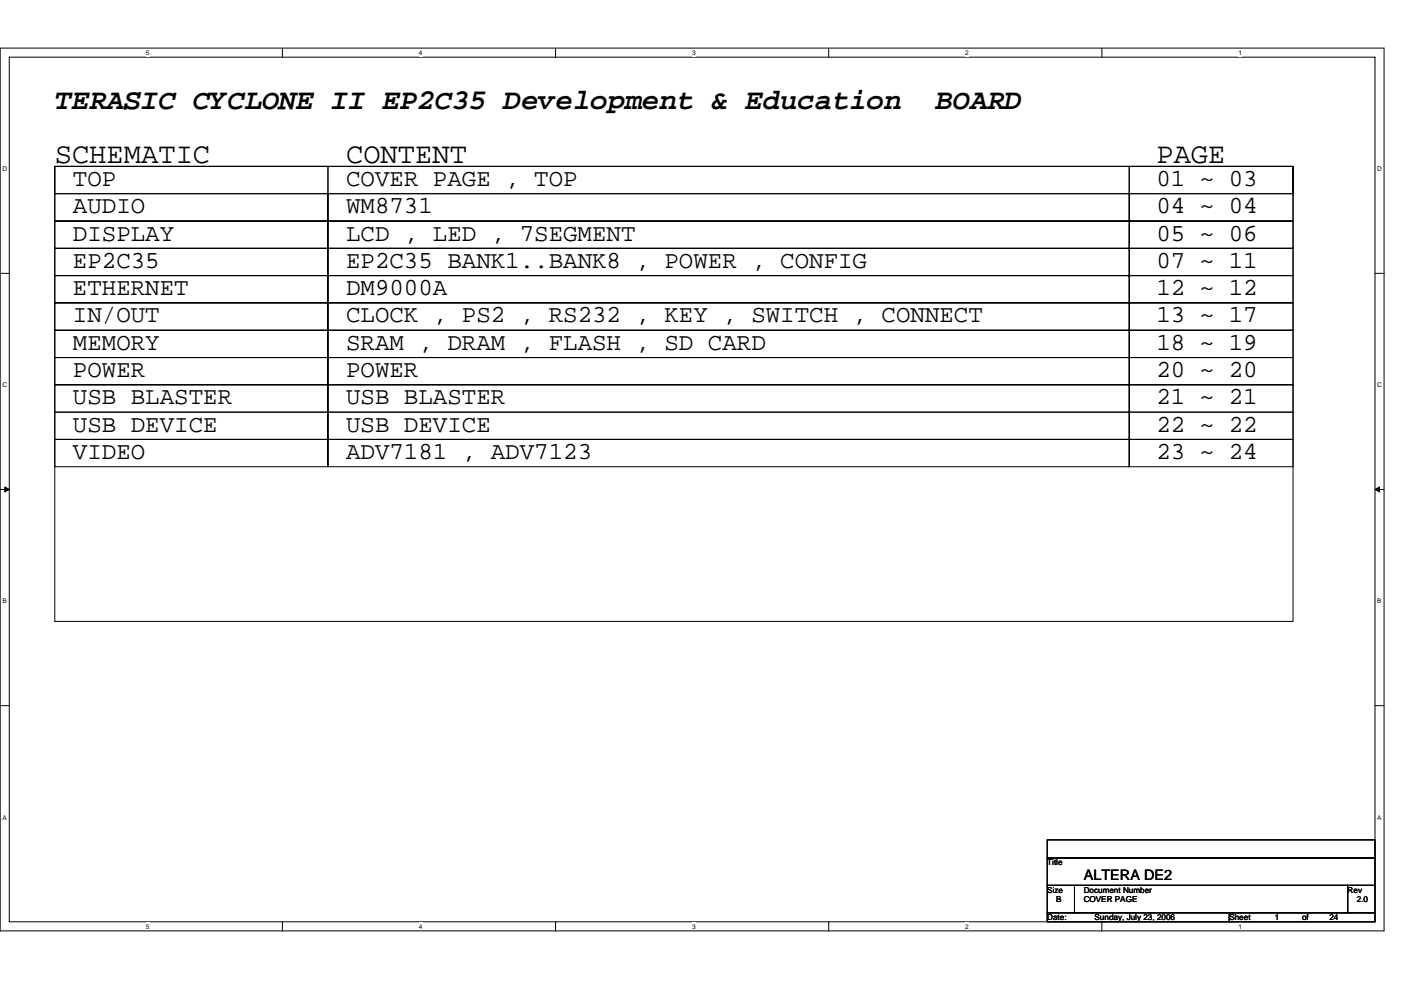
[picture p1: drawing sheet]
<svg xmlns="http://www.w3.org/2000/svg" width="297mm" height="210mm" viewBox="0 0 297 210" stroke-linecap="round" stroke-linejoin="round" font-family="sans-serif">
<defs><g id="words">
<g font-size="6.2">
<text x="11.6" y="23.1">TERASIC CYCLONE II EP2C35 Development &amp; Education</text>
<text x="198.3" y="23.1">BOARD</text>
<text x="11.6" y="34.6">SCHEMATIC</text>
<text x="73.4" y="34.6">CONTENT</text>
<text x="245.2" y="34.6">PAGE</text>
</g>
<g font-size="5.2">
<text x="15.5" y="39.4">TOP</text>
<text x="73.4" y="39.4">COVER PAGE , TOP</text>
<text x="245.2" y="39.4">01 ~ 03</text>
<text x="15.5" y="45.2">AUDIO</text>
<text x="73.4" y="45.2">WM8731</text>
<text x="245.2" y="45.2">04 ~ 04</text>
<text x="15.5" y="51">DISPLAY</text>
<text x="73.4" y="51">LCD , LED , 7SEGMENT</text>
<text x="245.2" y="51">05 ~ 06</text>
<text x="15.5" y="56.8">EP2C35</text>
<text x="73.4" y="56.8">EP2C35 BANK1..BANK8 , POWER , CONFIG</text>
<text x="245.2" y="56.8">07 ~ 11</text>
<text x="15.5" y="62.6">ETHERNET</text>
<text x="73.4" y="62.6">DM9000A</text>
<text x="245.2" y="62.6">12 ~ 12</text>
<text x="15.5" y="68.4">IN/OUT</text>
<text x="73.4" y="68.4">CLOCK , PS2 , RS232 , KEY , SWITCH , CONNECT</text>
<text x="245.2" y="68.4">13 ~ 17</text>
<text x="15.5" y="74.2">MEMORY</text>
<text x="73.4" y="74.2">SRAM , DRAM , FLASH , SD CARD</text>
<text x="245.2" y="74.2">18 ~ 19</text>
<text x="15.5" y="80">POWER</text>
<text x="73.4" y="80">POWER</text>
<text x="245.2" y="80">20 ~ 20</text>
<text x="15.5" y="85.8">USB BLASTER</text>
<text x="73.4" y="85.8">USB BLASTER</text>
<text x="245.2" y="85.8">21 ~ 21</text>
<text x="15.5" y="91.6">USB DEVICE</text>
<text x="73.4" y="91.6">USB DEVICE</text>
<text x="245.2" y="91.6">22 ~ 22</text>
<text x="15.5" y="97.3">VIDEO</text>
<text x="73.4" y="97.3">ADV7181 , ADV7123</text>
<text x="245.2" y="97.3">23 ~ 24</text>
</g>
<text font-size="3.1" x="229.8" y="186.7">ALTERA DE2</text>
<g font-size="1.7">
<text x="222" y="183.6">Title</text>
<text x="222" y="189.3">Size</text>
<text x="224" y="191.3">B</text>
<text x="229.8" y="189.3">Document Number</text>
<text x="229.8" y="191.3">COVER PAGE</text>
<text x="285.7" y="189.3">Rev</text>
<text x="287.7" y="191.3">2.0</text>
<text x="222" y="195.1">Date:</text>
<text x="232.1" y="195.1">Sunday, July 23, 2006</text>
<text x="260.6" y="195.1">Sheet</text>
<text x="270.3" y="195.1">1</text>
<text x="276.1" y="195.1">of</text>
<text x="281.9" y="195.1">24</text>
</g>
<g font-size="1.4">
<text x="30.9" y="11.7">5</text>
<text x="88.8" y="11.7">4</text>
<text x="146.7" y="11.7">3</text>
<text x="204.7" y="11.7">2</text>
<text x="262.6" y="11.7">1</text>
<text x=".5" y="36.3">D</text>
<text x="292" y="36.3">D</text>
<text x=".5" y="82.1">C</text>
<text x="292" y="82.1">C</text>
<text x=".5" y="128">B</text>
<text x="292" y="128">B</text>
<text x=".5" y="173.8">A</text>
<text x="292" y="173.8">A</text>
<text x="30.9" y="197">5</text>
<text x="88.8" y="197">4</text>
<text x="146.7" y="197">3</text>
<text x="204.7" y="197">2</text>
<text x="262.6" y="197">1</text>
</g>
</g></defs>
<path d="M0 10.2h293.5v187.2h-293.5zM2 12.1h289.5v183.4h-289.5z" fill="none" stroke="#000" stroke-width=".21"/>
<g fill="#fff">
<path d="M30.9 10.4h.8v1.6h-.8z"/>
<path d="M30.9 195.7h.8v1.6h-.8z"/>
</g>
<path d="M59.9 10.2v1.9M59.9 195.5v1.9" fill="none" stroke="#000" stroke-width=".21"/>
<g fill="#fff">
<path d="M88.8 10.4h.8v1.6h-.8z"/>
<path d="M88.8 195.7h.8v1.6h-.8z"/>
</g>
<path d="M117.8 10.2v1.9M117.8 195.5v1.9" fill="none" stroke="#000" stroke-width=".21"/>
<g fill="#fff">
<path d="M146.7 10.4h.8v1.6h-.8z"/>
<path d="M146.7 195.7h.8v1.6h-.8z"/>
</g>
<path d="M175.7 10.2v1.9M175.7 195.5v1.9" fill="none" stroke="#000" stroke-width=".21"/>
<g fill="#fff">
<path d="M204.7 10.4h.7v1.6h-.7z"/>
<path d="M204.7 195.7h.7v1.6h-.7z"/>
</g>
<path d="M233.6 10.2v1.9M233.6 195.5v1.9" fill="none" stroke="#000" stroke-width=".21"/>
<g fill="#fff">
<path d="M262.6 10.4h.7v1.6h-.7z"/>
<path d="M262.6 195.7h.7v1.6h-.7z"/>
<path d="M.5 35.1h1v1.5h-1z"/>
<path d="M292 35.1h1v1.5h-1z"/>
<path d="M.5 80.9h1v1.5h-1z"/>
<path d="M292 80.9h1v1.5h-1z"/>
</g>
<path d="M0 58h2M291.5 58h2" fill="none" stroke="#000" stroke-width=".21"/>
<g fill="#fff">
<path d="M.5 126.7h.9v1.6h-.9z"/>
<path d="M292 126.7h.9v1.6h-.9z"/>
</g>
<path d="M0 103.8h2M291.5 103.8h2" fill="none" stroke="#000" stroke-width=".21"/>
<path d="M1 103.3l1 .5-1 .6zM291.5 103.8l1-.5v1.1z" fill="#000" stroke="#000" stroke-width=".21"/>
<g fill="#fff">
<path d="M.5 172.6h.9v1.5h-.9z"/>
<path d="M292 172.6h.9v1.5h-.9z"/>
</g>
<g fill="none" stroke="#000" stroke-width=".21">
<path d="M11.6 35.3h262.5v96.5h-262.5zM11.6 35.3h57.9v5.8h-57.9zM69.5 35.3h169.9v5.8h-169.9zM239.4 35.3h34.7v5.8h-34.7zM11.6 41.1h57.9v5.8h-57.9zM11.6 46.9h57.9v5.8h-57.9zM11.6 52.7h57.9v5.8h-57.9zM11.6 58.5h57.9v5.7h-57.9zM69.5 41.1h169.9v5.8h-169.9zM69.5 46.9h169.9v5.8h-169.9zM69.5 52.7h169.9v5.8h-169.9zM69.5 58.5h169.9v5.7h-169.9z"/>
<path d="M239.4 41.1h34.7v5.8h-34.7zM239.4 46.9h34.7v5.8h-34.7zM239.4 52.7h34.7v5.8h-34.7zM239.4 58.5h34.7v5.7h-34.7zM11.6 64.2h57.9v5.8h-57.9zM11.6 70h57.9v5.8h-57.9zM11.6 75.8h57.9v5.8h-57.9zM69.5 64.2h169.9v5.8h-169.9zM69.5 70h169.9v5.8h-169.9zM69.5 75.8h169.9v5.8h-169.9zM239.4 64.2h34.7v5.8h-34.7zM239.4 70h34.7v5.8h-34.7z"/>
<path d="M239.4 75.8h34.7v5.8h-34.7zM11.6 81.6h57.9v5.8h-57.9zM11.6 87.4h57.9v5.8h-57.9zM11.6 93.2h57.9v5.8h-57.9zM69.5 81.6h169.9v5.8h-169.9zM69.5 87.4h169.9v5.8h-169.9zM69.5 93.2h169.9v5.8h-169.9zM239.4 81.6h34.7v5.8h-34.7zM239.4 87.4h34.7v5.8h-34.7zM239.4 93.2h34.7v5.8h-34.7zM0 149.7h2M291.5 149.7h2"/>
<path d="M222 178.1h69.5v3.9h-69.5zM222 182h69.5v5.8h-69.5zM222 187.8h5.8v5.8h-5.8zM222 193.6h38.6v1.9h-38.6zM227.8 187.8h57.9v5.8h-57.9zM260.6 193.6h30.9v1.9h-30.9zM285.7 187.8h5.8v5.8h-5.8z"/>
</g>
<use href="#words"/>
</svg>
